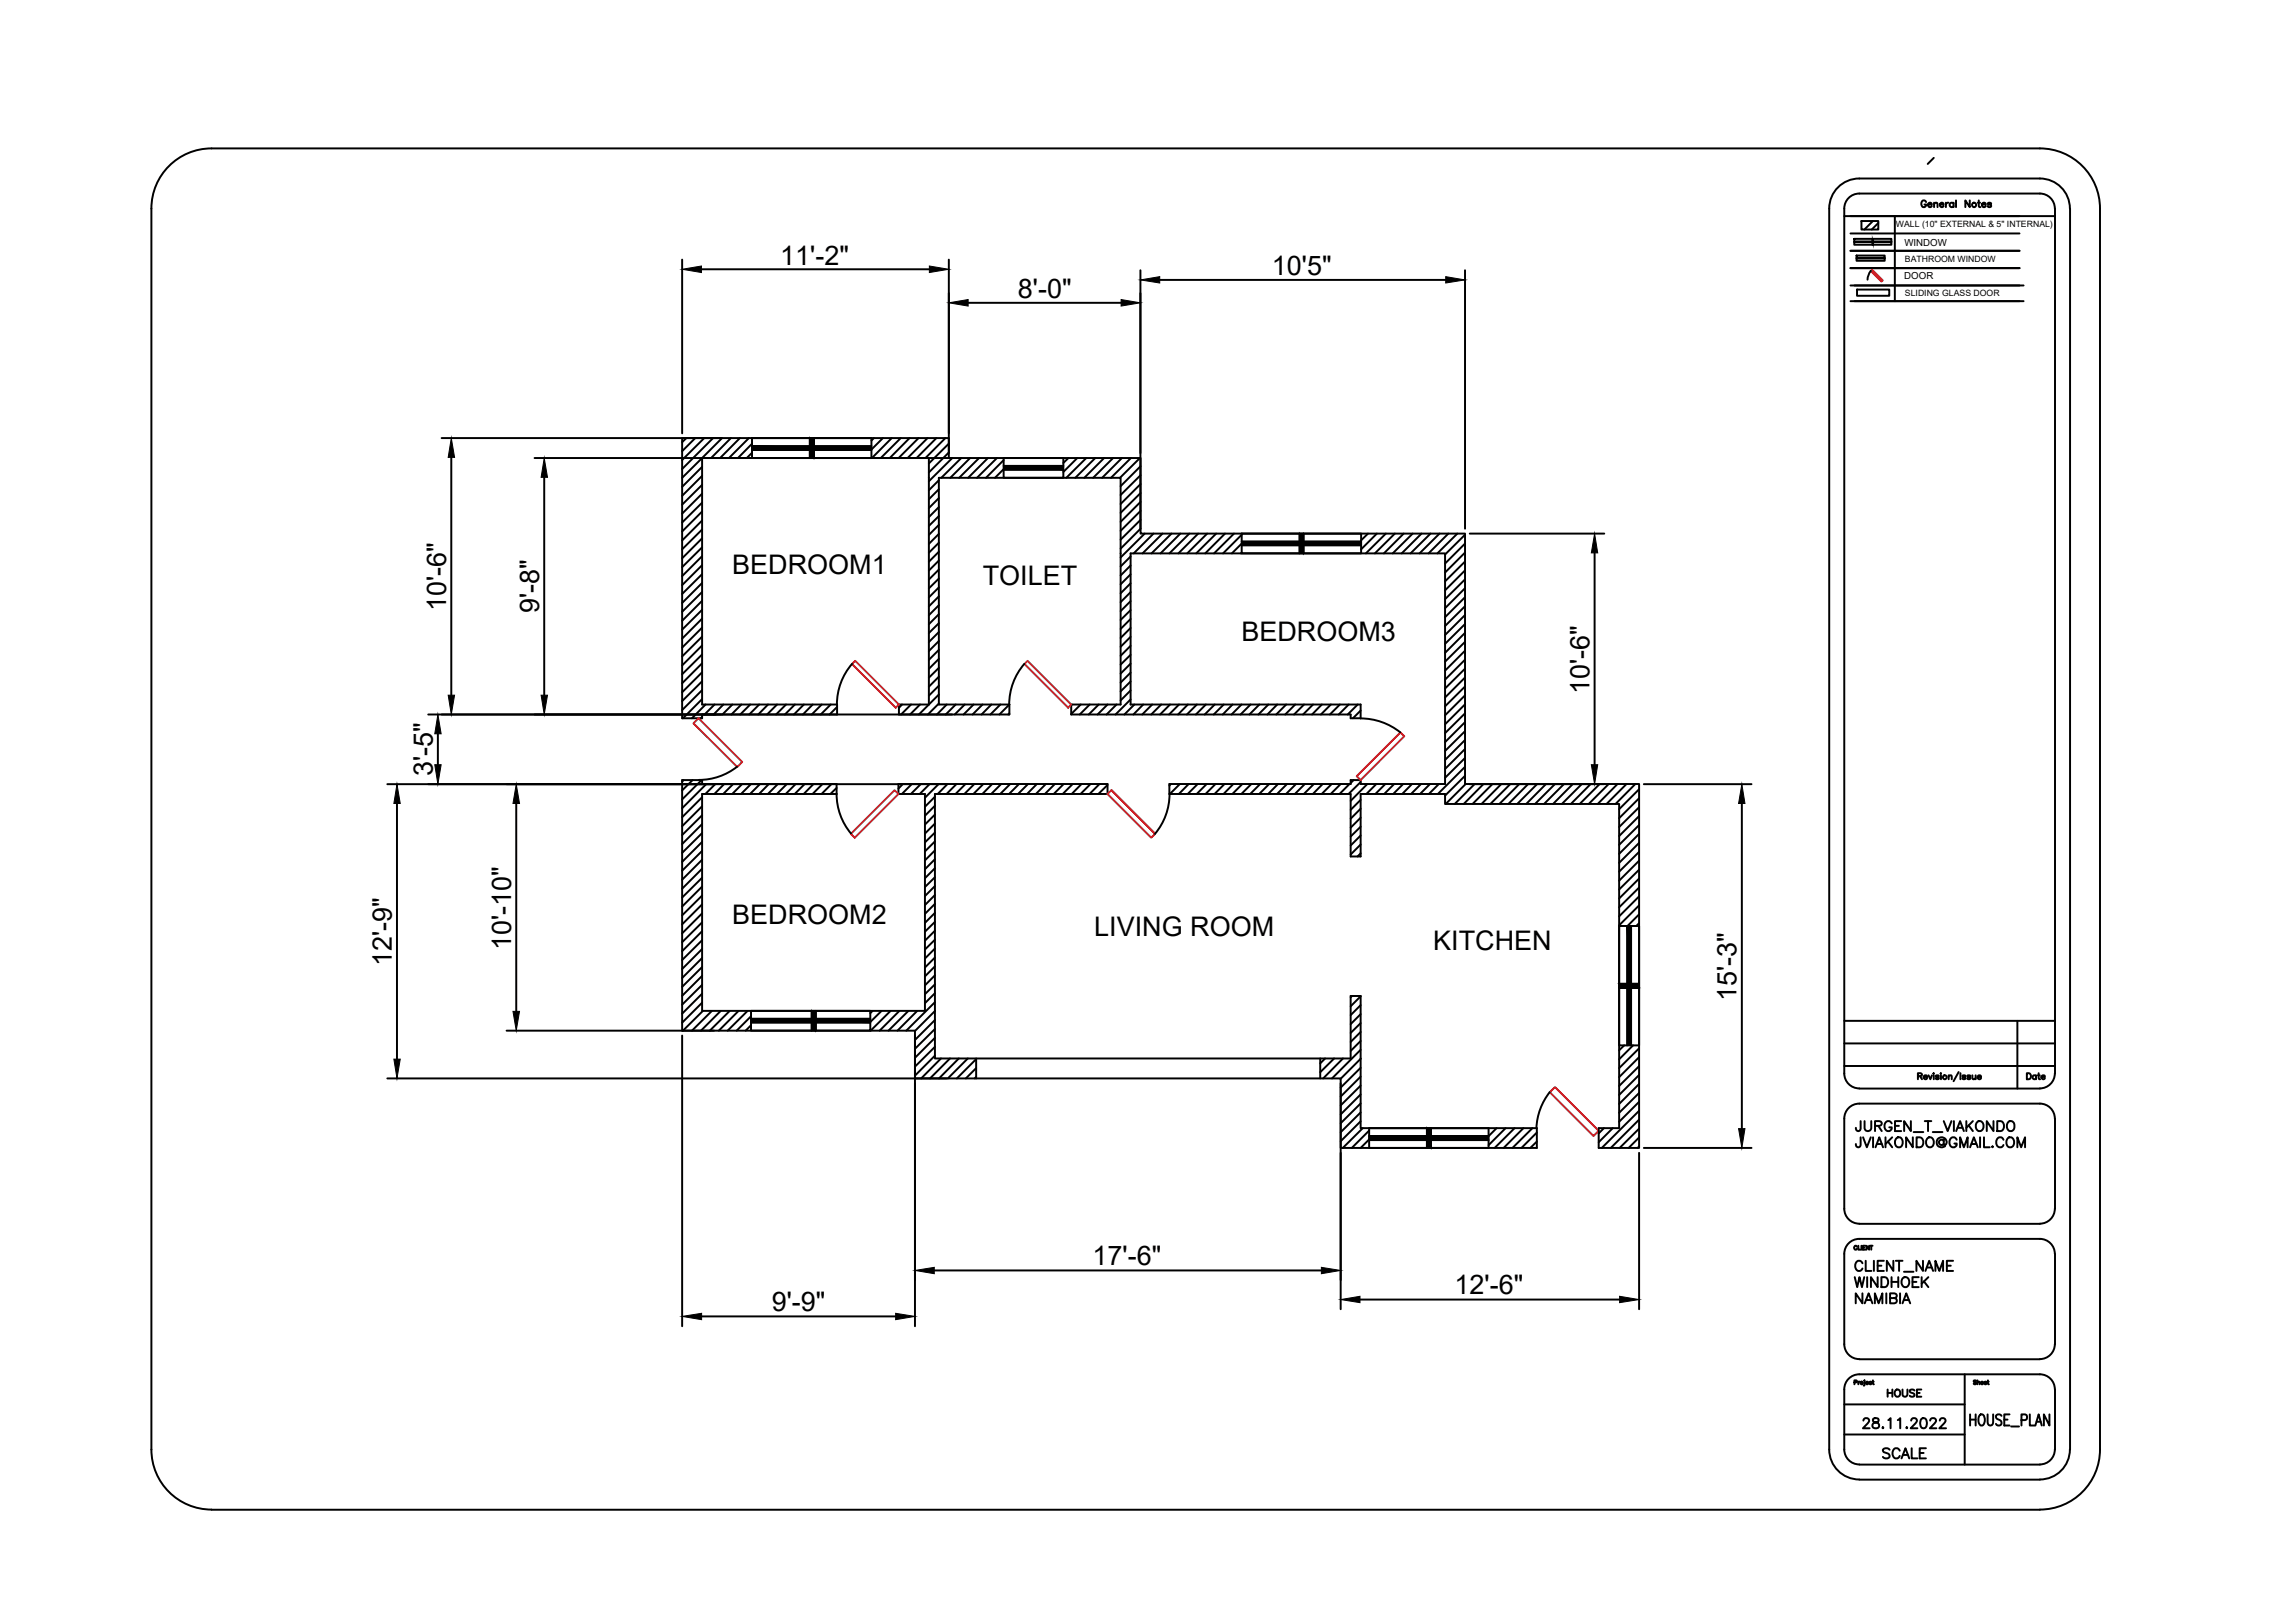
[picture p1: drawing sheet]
<svg xmlns="http://www.w3.org/2000/svg" width="297mm" height="210mm" viewBox="0 0 297 210" stroke-linecap="round" stroke-linejoin="round" font-family="sans-serif">
<defs><g id="words">
<text font-size="4" x="242.7" y="189.8">SCALE</text>
<g font-size="3.5">
<text x="101" y="34.2">11'-2&quot;</text>
<text x="164.6" y="35.5">10'5&quot;</text>
<text x="131.7" y="38.5">8'-0&quot;</text>
<text x="94.7" y="74.2">BEDROOM1</text>
<text x="127.1" y="75.7">TOILET</text>
<text x="57.7" y="79.1" transform="rotate(-90 57.7 79.1)">10'-6&quot;</text>
<text x="69.8" y="79.3" transform="rotate(-90 69.8 79.3)">9'-8&quot;</text>
<text x="160.6" y="82.9">BEDROOM3</text>
<text x="205.6" y="89.8" transform="rotate(-90 205.6 89.8)">10'-6&quot;</text>
<text x="56" y="100.4" transform="rotate(-90 56 100.4)">3'-5&quot;</text>
<text x="94.7" y="119.6">BEDROOM2</text>
<text x="50.7" y="125.1" transform="rotate(-90 50.7 125.1)">12'-9&quot;</text>
<text x="66.1" y="122.9" transform="rotate(-90 66.1 122.9)">10'-10&quot;</text>
<text x="141.6" y="121.1">LIVING ROOM</text>
<text x="185.4" y="122.9">KITCHEN</text>
<text x="224.7" y="129.6" transform="rotate(-90 224.7 129.6)">15'-3&quot;</text>
<text x="141.4" y="163.8">17'-6&quot;</text>
<text x="188.2" y="167.5">12'-6&quot;</text>
<text x="99.9" y="169.7">9'-9&quot;</text>
</g>
<g font-size="1.3">
<text x="246.4" y="31.8">WINDOW</text>
<text x="246.4" y="36.1">DOOR</text>
</g>
<g font-size="1.1">
<text x="245.3" y="29.4">WALL (10&quot; EXTERNAL &amp; 5&quot; INTERNAL)</text>
<text x="246.5" y="33.9">BATHROOM WINDOW</text>
<text x="246.5" y="38.3">SLIDING GLASS DOOR</text>
</g>
</g></defs>
<!-- layer: 0 -->
<g fill="none" stroke="#000" stroke-width=".25">
<path d="M88.3 33.6v22.5M90.7 34.8h29.5M122.8 33.6v25M125.3 39.2h19.7M147.5 35l.1 33.4-2.6 2.6M150 36.2h37M189.5 35v33.4M239.9 30.9h4.8v.8h-4.8zM239.9 31.2h4.8M239.9 31.3h4.8M240.2 33.1h3.6v.6h-3.6zM240.2 33.5h3.6"/>
<path d="M240.2 33.4h3.6M240.2 37.5h4.2v.8h-4.2zM240.8 28.6h2.2v1.1h-2.2zM242 35.1l-.3 .5-.1 .6M242.2 30.9v.8M242.3 28.6l-1.1 1.1M242.3 30.9v.8M243 28.9l-.8 .8M245.1 28v11M250.2 20.4l-.8 .8M57.1 56.7h36.2M58.4 59.2v30.8"/>
<path d="M69.2 59.3h54M88.8 56.7l-.5 .5M89.9 56.7l-1.6 1.7M91.1 56.7l-2.8 2.8M92.3 56.7l-4 4M93.4 56.7l-5.1 5.1M94.6 56.7l-2.6 2.6M95.7 56.7l-2.5 2.6M96.9 56.7l-2.6 2.6M97.3 56.7h15.4v2.6h-15.4zM97.3 57.4l-1.8 1.9M97.3 58.6l-.7 .7"/>
<path d="M97.3 57.7h15.4M97.3 58.2h15.4M104.8 56.7v2.6M105.3 59.3v-2.6v2.6M113.1 56.7l-.4 .3M114.2 56.7l-1.5 1.5M115.4 56.7l-2.6 2.6M116.5 56.7l-2.6 2.6M117.7 56.7l-2.6 2.6M118.8 56.7l-2.5 2.6M120 56.7l-2.6 2.6M121.1 56.7l-2.5 2.6"/>
<path d="M122.3 56.7l-2.6 2.6M122.8 57.4l-2.6 2.6M122.8 58.6l-2.6 2.5M123.2 59.3l-3 3M124.4 59.3l-2.6 2.5M125.5 59.3l-2.6 2.5M126.7 59.3l-2.6 2.5M127.8 59.3l-2.5 2.5M129 59.3l-2.6 2.5M129.8 59.3h7.8v2.5h-7.8zM129.8 59.5l-2.2 2.3M138.2 59.3l-.6 .6"/>
<path d="M139.4 59.3l-1.8 1.8M140.5 59.3l-2.5 2.5M141.7 59.3l-2.6 2.5M142.8 59.3l-2.5 2.5M144 59.3l-2.6 2.5M145.1 59.3l-2.5 2.5M146.3 59.3l-2.6 2.5M147.5 59.3l-2.6 2.5M70.4 61.8v28.2M90.8 60.4l-2.5 2.6M90.8 61.6l-2.5 2.6M90.8 62.7l-2.5 2.6"/>
<path d="M90.8 63.9l-2.5 2.6M90.8 65.1l-2.5 2.5M90.8 66.2l-2.5 2.6M90.8 67.4l-2.5 2.5M90.8 68.5l-2.5 2.6M90.8 69.7l-2.5 2.5M90.8 70.8l-2.5 2.6M90.8 72l-2.5 2.6M90.8 73.1l-2.5 2.6M90.8 74.3l-2.5 2.6M90.8 75.4l-2.5 2.6M90.8 76.6l-2.5 2.6"/>
<path d="M90.8 77.8l-2.5 2.5M90.8 78.9l-2.5 2.6M121.5 62.2l-1.3 1.2M121.5 63.3l-1.3 1.3M121.5 64.5l-1.3 1.3M121.5 65.6l-1.3 1.3M121.5 66.8l-1.3 1.3M121.5 67.9l-1.3 1.3M121.5 69.1l-1.3 1.3M121.5 70.2l-1.3 1.3M121.5 71.4l-1.3 1.3M121.5 72.5l-1.3 1.3"/>
<path d="M121.5 73.7l-1.3 1.3M121.5 74.9l-1.3 1.2M121.5 76l-1.3 1.3M121.5 77.2l-1.3 1.3M121.5 78.3l-1.3 1.3M121.5 79.5l-1.3 1.3M129.8 60.7l-1.1 1.1M129.8 60.3h7.8M129.8 60.8h7.8M146.3 72l-1.3 1.3M146.3 73.2l-1.3 1.3M146.3 74.3l-1.3 1.3"/>
<path d="M146.3 75.5l-1.3 1.3M146.3 76.6l-1.3 1.3M146.3 77.8l-1.3 1.3M146.3 79l-1.3 1.2M147.6 60.3l-2.6 2.6M147.6 61.5l-2.6 2.6M147.6 62.6l-2.6 2.6M147.6 63.8l-2.6 2.6M147.6 64.9l-2.6 2.6M147.6 66.1l-2.6 2.6M147.6 67.3l-2.6 2.5M148.1 69.1l-3.1 3"/>
<path d="M149.2 69.1l-2.5 2.5M150.4 69.1l-2.6 2.5M151.6 69.1l-2.6 2.5M152.7 69.1l-2.6 2.5M153.9 69.1l-2.6 2.5M155 69.1l-2.6 2.5M156.2 69.1l-2.6 2.5M157.3 69.1l-2.5 2.5M158.5 69.1l-2.6 2.5M159.6 69.1l-2.5 2.5M160.6 69.1h15.5v2.5h-15.5zM160.6 69.2l-2.4 2.4"/>
<path d="M160.6 70.3l-1.2 1.3M160.6 71.5l-.1 .1M160.6 70.1h15.5M160.6 70.6h15.5M168.1 69.1v2.5M168.6 71.6v-2.5v2.5M177 69.1l-.9 .8M178.1 69.1l-2 2M179.3 69.1l-2.6 2.5M180.5 69.1l-2.6 2.5M181.6 69.1l-2.6 2.5M182.8 69.1l-2.6 2.5"/>
<path d="M183.9 69.1l-2.6 2.5M185.1 69.1l-2.6 2.5M186.2 69.1l-2.6 2.5M187.4 69.1l-2.6 2.5M188.5 69.1l-2.5 2.5M189.5 69.2l-2.5 2.6M189.5 70.3l-2.5 2.6M189.5 71.5l-2.5 2.6M189.5 72.7l-2.5 2.5M189.5 73.8l-2.5 2.6M189.5 75l-2.5 2.5M189.5 76.1l-2.5 2.6"/>
<path d="M189.5 77.3l-2.5 2.6M189.5 78.5l-2.5 2.5M189.5 79.6l-2.5 2.6M190.1 69.1h17.4M206.3 71.6v27.4M56.6 95v4M90.8 92.5v.4h-2.5v-36.2h34.5v2.6h24.8v9.8h41.9v32.4h22.6v47.1h-5.3v-2.6h2.7v-42h-22.5v-1.2h-11v8h-1.3v-8h-23.4M90.8 80.1l-2.5 2.5M90.8 81.2l-2.5 2.6M90.8 82.4l-2.5 2.5M90.8 83.5l-2.5 2.6M90.8 84.7l-2.5 2.6"/>
<path d="M90.8 85.8l-2.5 2.6M90.8 87l-2.5 2.6M90.8 88.2l-2.5 2.5M90.8 89.3l-2.5 2.6M90.8 90.5l-2.4 2.4M90.8 92.8l-.1 .1M91.3 91.2l-1.8 1.7M92.4 91.2l-1.2 1.3M93.6 91.2l-1.3 1.3M94.7 91.2l-1.2 1.3M95.3 99.2a8 8 0 0 1-4.9 1.7M95.9 91.2l-1.3 1.3"/>
<path d="M97.1 91.2l-1.3 1.3M98.2 91.2l-1.3 1.3M99.4 91.2l-1.3 1.3M100.5 91.2l-1.3 1.3M101.7 91.2l-1.3 1.3M102.8 91.2l-1.3 1.3M104 91.2l-1.3 1.3M105.1 91.2l-1.2 1.3M106.3 91.2l-1.3 1.3M107.5 91.2l-1.3 1.3M108.3 91.2h-17.5v-31.9h29.4v31.9h-3.9v1.3M108.3 91.5l-1 1"/>
<path d="M108.3 91.2v1.3M110.2 85.9a8 8 0 0 0-1.9 5.3M116.7 91.2l-.4 .4M117.9 91.2l-1.3 1.3M119 91.2l-1.3 1.3M121.5 80.7l-1.3 1.2M121.5 81.8l-1.3 1.3M121.5 83l-1.3 1.3M121.5 84.1l-1.3 1.3M121.5 85.3l-1.3 1.3M121.5 86.4l-1.3 1.3M121.5 87.6l-1.3 1.3"/>
<path d="M121.5 88.7l-1.3 1.3M121.5 89.9l-2.6 2.6M121.5 91l-1.5 1.5M122.5 91.2l-1.3 1.3M123.6 91.2l-1.2 1.3M124.8 91.2l-1.3 1.3M125.9 91.2l-1.2 1.3M127.1 91.2l-1.3 1.3M128.3 91.2l-1.3 1.3M129.4 91.2l-1.3 1.3M130.6 91.2h-9.1v-29.4h23.5v29.4h-6.4v1.3h36.1v.4h1.3v-1.7h-29.7v-19.6h40.7v29.9h-11v-.5h-1.3v.5h-23.4v1.3M130.6 91.2l-1.3 1.3"/>
<path d="M130.6 92.3l-.2 .2M130.6 91.2v1.3h-75.2M132.5 85.9a8 8 0 0 0-1.9 5.3M138.7 91.2l-.1 .1M139.8 91.2l-1.2 1.2M141 91.2l-1.3 1.3M142.1 91.2l-1.2 1.3M143.3 91.2l-1.3 1.3M144.4 91.2l-1.2 1.3M146.3 80.1l-1.3 1.3M146.3 81.3l-1.3 1.3M146.3 82.4l-1.3 1.3"/>
<path d="M146.3 83.6l-1.3 1.3M146.3 84.7l-1.3 1.3M146.3 85.9l-1.3 1.3M146.3 87l-1.3 1.3M146.3 88.2l-1.3 1.3M146.3 89.4l-1.3 1.2M146.3 90.5l-2 2M146.8 91.2l-1.3 1.3M147.9 91.2l-1.3 1.3M149.1 91.2l-1.3 1.3M150.2 91.2l-1.3 1.3M151.4 91.2l-1.3 1.3"/>
<path d="M152.5 91.2l-1.3 1.3M153.7 91.2l-1.3 1.3M154.8 91.2l-1.2 1.3M156 91.2l-1.3 1.3M157.1 91.2l-1.2 1.3M158.3 91.2l-1.3 1.3M159.5 91.2l-1.3 1.3M160.6 91.2l-1.3 1.3M161.8 91.2l-1.3 1.3M162.9 91.2l-1.3 1.3M164.1 91.2l-1.3 1.3M165.2 91.2l-1.2 1.3"/>
<path d="M166.4 91.2l-1.3 1.3M167.6 91.2l-1.3 1.3M168.7 91.2l-1.3 1.3M169.9 91.2l-1.3 1.3M171 91.2l-1.3 1.3M172.2 91.2l-1.3 1.3M173.3 91.2l-1.3 1.3M174.5 91.2l-1.3 1.3M175.6 91.2l-1.2 1.3M176 93a8.2 8.2 0 0 1 5.2 1.8M176 92l-1 .9M189.5 80.8l-2.5 2.5"/>
<path d="M189.5 81.9l-2.5 2.6M189.5 83.1l-2.5 2.5M189.5 84.2l-2.5 2.6M189.5 85.4l-2.5 2.6M189.5 86.5l-2.5 2.6M189.5 87.7l-2.5 2.6M189.5 88.8l-2.5 2.6M189.5 90l-2.5 2.6M189.5 91.2l-2.5 2.5M189.5 92.3l-2.5 2.6M189.5 93.5l-2.5 2.5M189.5 94.6l-2.5 2.6"/>
<path d="M189.5 95.8l-2.5 2.5M189.5 96.9l-2.5 2.6M189.5 98.1l-2.5 2.6M189.5 99.2l-3.5 3.6M50.1 101.5h72.4M51.4 104v33.1M66.8 104v26.9M88.4 101l-.1 .1M89.6 101l-1.3 1.3M90.8 101l-2.5 2.4M90.8 103.2l-2.5 2.6M90.8 104.3l-2.5 2.6"/>
<path d="M90.8 105.5l-2.5 2.6M90.8 106.6l-2.5 2.6M90.8 107.8l-2.5 2.6M90.8 109l-2.5 2.5M90.8 110.1l-2.5 2.6M90.8 111.3l-2.5 2.5M90.8 112.4l-2.5 2.6M90.8 113.6l-2.5 2.5M90.8 114.7l-2.5 2.6M90.8 115.9l-2.5 2.6M90.8 117l-2.5 2.6M90.8 118.2l-2.5 2.6"/>
<path d="M90.8 119.4l-2.5 2.5M91.4 101.5l-3.1 3.1M92.5 101.5l-1.2 1.3M93.7 101.5l-1.3 1.3M94.9 101.5l-1.3 1.3M96 101.5l-1.3 1.3M97.2 101.5l-1.3 1.3M98.3 101.5l-1.3 1.3M99.5 101.5l-1.3 1.3M100.6 101.5l-1.3 1.3M101.8 101.5l-1.3 1.3M102.9 101.5l-1.3 1.3"/>
<path d="M104.1 101.5l-1.3 1.3M105.2 101.5l-1.2 1.3M106.4 101.5l-1.3 1.3M107.6 101.5l-1.3 1.3M108.2 102.8v-1.3h-17.4v-.5h-2.5v32.4h30.1v6.2h55v9h25.4v-2.6h-22.8v-17.1h-1.3v8.1h-53.7v-6.2M108.2 102.8h-17.4v28h28.9v-28h-3.5v-1.3h27.1v1.3h-22.3v28M108.2 102l-.8 .8M108.2 102.7a8 8 0 0 0 1.9 5.2M116.8 101.5l-.6 .6M118 101.5l-1.3 1.3M119.1 101.5l-1.3 1.3M120.3 101.5l-1.3 1.3"/>
<path d="M121 103.1l-1.3 1.3M121 104.3l-1.3 1.3M121 105.4l-1.3 1.3M121 106.6l-1.3 1.3M121 107.7l-1.3 1.3M121 108.9l-1.3 1.3M121 110.1l-1.3 1.2M121 111.2l-1.3 1.3M121 112.4l-1.3 1.3M121 113.5l-1.3 1.3M121 114.7l-1.3 1.3M121 115.8l-1.3 1.3"/>
<path d="M121 117l-1.3 1.3M121 118.1l-1.3 1.3M121 119.3l-1.3 1.3M121.4 101.5l-1.7 1.7M122.6 101.5l-1.3 1.3M123.7 101.5l-1.2 1.3M124.9 101.5l-1.3 1.3M126.1 101.5l-1.3 1.3M127.2 101.5l-1.3 1.3M128.4 101.5l-1.3 1.3M129.5 101.5l-1.3 1.3M130.7 101.5l-1.3 1.3"/>
<path d="M131.8 101.5l-1.3 1.3M133 101.5l-1.3 1.3M134.1 101.5l-1.2 1.3M135.3 101.5l-1.3 1.3M136.5 101.5l-1.3 1.3M137.6 101.5l-1.3 1.3M138.8 101.5l-1.3 1.3M139.9 101.5l-1.3 1.3M141.1 101.5l-1.3 1.3M142.2 101.5l-1.2 1.3M143.3 101.6l-1.2 1.2M143.3 102.7v.1"/>
<path d="M143.8 102.3l5.6 5.6M151.3 102.7a8 8 0 0 1-1.9 5.2M151.5 101.5l-.2 .2M152.6 101.5l-1.3 1.3M153.8 101.5l-1.3 1.3M154.9 101.5l-1.2 1.3M156.1 101.5l-1.3 1.3M157.3 101.5l-1.3 1.3M158.4 101.5l-1.3 1.3M159.6 101.5l-1.3 1.3M160.7 101.5l-1.3 1.3M161.9 101.5l-1.3 1.3"/>
<path d="M163 101.5l-1.3 1.3M164.2 101.5l-1.3 1.3M165.3 101.5l-1.2 1.3M166.5 101.5l-1.3 1.3M167.7 101.5l-1.3 1.3M168.8 101.5l-1.3 1.3M170 101.5l-1.3 1.3M171.1 101.5l-1.3 1.3M172.3 101.5l-1.3 1.3M173.4 101.5l-1.2 1.3M174.6 101.5l-1.3 1.3M175.1 101l-.4 .3"/>
<path d="M176 101.2l-1.5 1.6M176 103.5l-1.3 1.3M176 104.7l-1.3 1.2M176 105.8l-1.3 1.3M176 107l-1.3 1.3M176 108.1l-1.3 1.3M176 109.3l-1.3 1.3M176 110.4l-.4 .4M176.9 101.5l-2.2 2.1M178.1 101.5l-1.3 1.3M179.2 101.5l-1.3 1.3M180.4 101.5l-1.3 1.3"/>
<path d="M181.5 101.5l-1.3 1.3M182.7 101.5l-1.3 1.3M183.8 101.5l-1.3 1.3M185 101.5l-1.3 1.3M186.1 101.5l-1.2 1.3M189.5 100.4l-2.5 2.6M189.6 101.5l-2.6 2.5M190.1 101.5h17.4M190.8 101.5l-2.6 2.5M191.9 101.5l-2.5 2.5M193.1 101.5l-2.6 2.5M194.2 101.5l-2.5 2.5"/>
<path d="M195.4 101.5l-2.6 2.5M196.6 101.5l-2.6 2.5M197.7 101.5l-2.6 2.5M198.9 101.5l-2.6 2.5M200 101.5l-2.6 2.5M201.2 101.5l-2.6 2.5M202.3 101.5l-2.5 2.5M203.5 101.5l-2.6 2.5M204.6 101.5l-2.5 2.5M205.8 101.5l-2.6 2.5M207 101.5l-2.6 2.5M208.1 101.5l-2.6 2.5"/>
<path d="M209.3 101.5l-2.6 2.5M209.5 119.8h2.6v15.5h-2.6zM210.4 101.5l-2.6 2.5M210.5 119.8v15.5M211 119.8v15.5M211.6 101.5l-2.6 2.5M212.1 102.1l-2.6 2.6M212.1 103.3l-2.6 2.6M212.1 104.5l-2.6 2.5M212.1 105.6l-2.6 2.6M212.1 106.8l-2.6 2.5M212.1 107.9l-2.6 2.6"/>
<path d="M212.1 109.1l-2.6 2.6M212.1 110.2l-2.6 2.6M212.1 111.4l-2.6 2.6M212.1 112.6l-2.6 2.5M212.1 113.7l-2.6 2.6M212.1 114.9l-2.6 2.5M212.1 116l-2.6 2.6M212.1 117.2l-2.6 2.5M212.1 118.3l-1.5 1.5M212.1 119.5l-.4 .3M212.7 101.5h13.9M225.3 104v42.1"/>
<path d="M50.1 139.6h72.4M65.5 133.4h26.9M88.3 134v37.6M90.8 120.5l-2.5 2.6M90.8 121.7l-2.5 2.5M90.8 122.8l-2.5 2.6M90.8 124l-2.5 2.6M90.8 125.1l-2.5 2.6M90.8 126.3l-2.5 2.6M90.8 127.5l-2.5 2.5M90.8 128.6l-2.5 2.6M90.8 129.8l-2.5 2.5"/>
<path d="M90.9 130.8l-2.5 2.6M92.1 130.8l-2.6 2.6M93.2 130.8l-2.5 2.6M94.4 130.8l-2.6 2.6M95.6 130.8l-2.6 2.6M96.7 130.8l-2.6 2.6M97.2 130.8h15.4v2.6h-15.4zM97.2 131.5l-1.9 1.9M97.2 132.7l-.7 .7M97.2 131.8h15.4M97.2 132.3h15.4M105 130.8v2.6"/>
<path d="M105.5 133.4v-2.6v2.6M112.9 130.8l-.3 .3M114.1 130.8l-1.5 1.5M115.2 130.8l-2.6 2.6M116.4 130.8l-2.6 2.6M117.5 130.8l-2.6 2.6M118.4 134v37.6M118.7 130.8l-2.6 2.6M121 120.4l-1.3 1.3M121 121.6l-1.3 1.3M121 122.8l-1.3 1.2M121 123.9l-1.3 1.3"/>
<path d="M121 125.1l-1.3 1.3M121 126.2l-1.3 1.3M121 127.4l-1.3 1.3M121 128.5l-1.3 1.3M121 129.7l-3.8 3.7M121 130.8l-2.6 2.6M121 132l-2.6 2.6M121 133.2l-2.6 2.5M121 134.3l-2.6 2.6M121 135.5l-2.6 2.5M121 136.6l-2.6 2.6M121.7 137l-2.5 2.6"/>
<path d="M122.9 137l-2.6 2.6M124 137l-2.5 2.6M125.2 137l-2.6 2.6M126.3 137.1l-2.5 2.5M126.3 138.2l-1.3 1.4M126.3 139.4l-.2 .2M126.3 137v2.6M170.8 137v2.6M171.4 137l-.6 .6M172.6 137l-1.8 1.8M173.7 137l-2.5 2.6M174.9 128.9l-.2 .2"/>
<path d="M176 128.9l-1.3 1.3M176 130.1l-1.3 1.3M176 131.2l-1.3 1.3M176 132.4l-1.3 1.3M176 133.5l-1.3 1.3M176 134.7l-1.3 1.3M176 135.9l-3.7 3.7M176 137l-2.6 2.6M176 138.2l-2.6 2.5M176 139.3l-2.6 2.6M209.5 127.8h2.6h-2.6M209.5 127.3h2.6"/>
<path d="M210.1 135.3l-.6 .6M211.3 135.3l-1.8 1.8M212.1 135.7l-2.6 2.5M212.1 136.8l-2.6 2.6M212.1 138l-2.6 2.5M212.1 139.1l-2.6 2.6M173.4 140.2v29.2M176 140.5l-2.6 2.6M176 141.6l-2.6 2.6M176 142.8l-2.6 2.6M176 144l-2.6 2.5M176 145.1l-2.6 2.6"/>
<path d="M176.3 146l-2.6 2.6M177.1 146h15.5v2.6h-15.5zM177.1 146.3l-2.2 2.3M177.1 147.5l-1.1 1.1M177.1 147h15.5M177.1 147.5h15.5M184.6 146v2.6M185.1 148.6v-2.6v2.6M193.6 146l-1 1M194.8 146l-2.2 2.2M195.9 146l-2.5 2.6M197.1 146l-2.6 2.6"/>
<path d="M198.3 146l-2.6 2.6M198.8 146.6l-2 2M198.8 147.7l-.8 .9M200.5 141.3a8.1 8.1 0 0 0-1.7 4.7M207.5 146l-.7 .7M208.6 146l-1.8 1.8M212.1 140.3l-2.6 2.6M212.1 141.4l-2.6 2.6M212.1 142.6l-2.6 2.6M212.1 143.7l-4.9 4.9M212.1 144.9l-3.7 3.7M212.1 146.1l-2.6 2.5"/>
<path d="M212.1 147.2l-1.4 1.4M212.1 148.4l-.2 .2M212.1 149.2v20.2M212.7 148.6h13.9M90.8 170.4h25.1M120.9 164.4h50M175.9 168.2h33.6"/>
</g>
<g fill="#000" stroke="#000" stroke-width=".13">
<path d="M88.3 34.8l2.4-.4v.9zM120.2 34.4l2.6 .4-2.6 .5zM122.8 39.2l2.5-.4v.8zM145 38.8l2.5 .4-2.5 .4zM147.5 36.2l2.5-.4v.8zM187 35.8l2.5 .4-2.5 .4zM58.4 56.7l.4 2.5h-.8zM70.4 59.3l.4 2.5h-.8zM206.3 69.1l.4 2.5h-.8zM56.2 99h.9l-.5 2.5zM56.6 92.5l.5 2.5h-.9zM58 90h.8l-.4 2.5z"/>
<path d="M70 90h.8l-.4 2.5zM205.9 99h.8l-.4 2.5zM51.4 101.5l.4 2.5h-.8zM66.8 101.5l.4 2.5h-.8zM225.3 101.5l.4 2.5h-.8zM51 137.1h.8l-.4 2.5zM66.4 130.9h.8l-.4 2.5zM224.9 146.1h.8l-.4 2.5zM88.3 170.4l2.5-.4v.8zM115.9 170l2.5 .4-2.5 .4zM118.4 164.4l2.5-.4v.8zM170.9 164l2.5 .4-2.5 .4z"/>
<path d="M173.4 168.2l2.5-.4v.8zM209.5 167.8l2.6 .4-2.6 .4z"/>
<path d="M239.9 31.2l2.3 .1v-.1zM239.9 31.2l2.3 .1h-2.3z"/>
<path d="M242.2 30.9l.1 .3v-.3zM242.2 30.9l.1 .3h-.1z"/>
<path d="M242.2 31.2l.1 .1zM242.2 31.2l.1 .1z"/>
<path d="M242.2 31.3l.1 .4v-.4zM242.2 31.3l.1 .4h-.1z"/>
<path d="M240.2 33.4l3.6 .1v-.1zM240.2 33.4l3.6 .1h-3.6z"/>
<path d="M242.3 31.2l2.4 .1v-.1zM242.3 31.2l2.4 .1h-2.4z"/>
<path d="M104.8 56.7l.5 1v-1zM104.8 56.7l.5 1h-.5z"/>
<path d="M104.8 58.2l.5 1.1v-1.1zM104.8 58.2l.5 1.1h-.5z"/>
<path d="M97.3 57.7l15.4 .3v-.3zM97.3 57.7l15.4 .3h-15.4z"/>
<path d="M97.3 58l15.4 .2v-.2zM97.3 58l15.4 .2h-15.4z"/>
<path d="M129.8 60.3l7.8 .5v-.5zM129.8 60.3l7.8 .5h-7.8z"/>
<path d="M168.1 69.1l.5 1v-1zM168.1 69.1l.5 1h-.5z"/>
<path d="M168.1 70.6l.5 1v-1zM168.1 70.6l.5 1h-.5z"/>
<path d="M160.6 70.1l15.5 .2v-.2zM160.6 70.1l15.5 .2h-15.5z"/>
<path d="M160.6 70.3l15.5 .3v-.3zM160.6 70.3l15.5 .3h-15.5z"/>
<path d="M210.5 119.8l.5 15.5v-15.5zM210.5 119.8l.5 15.5h-.5z"/>
<path d="M105 130.8l.5 1v-1zM105 130.8l.5 1h-.5z"/>
<path d="M105 132.3l.5 1.1v-1.1zM105 132.3l.5 1.1h-.5z"/>
<path d="M97.2 131.8l15.4 .3v-.3zM97.2 131.8l15.4 .3h-15.4z"/>
<path d="M97.2 132.1l15.4 .2v-.2zM97.2 132.1l15.4 .2h-15.4z"/>
<path d="M209.5 127.3l1 .5v-.5zM209.5 127.3l1 .5h-1z"/>
<path d="M211 127.3l1.1 .5v-.5zM211 127.3l1.1 .5h-1.1z"/>
<path d="M184.6 146l.5 1v-1zM184.6 146l.5 1h-.5z"/>
<path d="M184.6 147.5l.5 1.1v-1.1zM184.6 147.5l.5 1.1h-.5z"/>
<path d="M177.1 147l15.5 .3v-.3zM177.1 147l15.5 .3h-15.5z"/>
<path d="M177.1 147.3l15.5 .2v-.2zM177.1 147.3l15.5 .2h-15.5z"/>
</g>
<path d="M242 35.1l.2-.2 1.4 1.4-.2 .1zM89.7 93.6l.7-.7 5.6 5.7-.6 .7zM110.2 85.9l.4-.4 5.7 5.7-.4 .4zM132.5 85.9l.4-.4 5.7 5.7-.4 .4zM181.2 94.8l.5 .5-5.7 5.7-.5-.6zM110.1 107.9l5.6-5.6 .5 .5-5.6 5.6zM143.3 102.8l.5-.5 5.6 5.6-.5 .5zM200.5 141.3l.7-.6 5.6 5.6-.7 .7z" fill="none" stroke="#cd2027" stroke-width=".25"/>
<path d="M42.8 29.5h205.6v156h-205.6z" fill="none" stroke="#fff" stroke-width=".13"/>
<!-- layer: Title Block -->
<g fill="none" stroke="#000" stroke-width=".25">
<path d="M263.9 19.2a7.8 7.8 0 0 1 7.8 7.8M263.9 19.2h-236.5a7.8 7.8 0 0 0-7.8 7.8M19.6 27v160.6a7.8 7.8 0 0 0 7.8 7.8M236.7 27v160.6a3.9 3.9 0 0 0 3.8 3.9h23.4M238.6 27v111.9a1.94 1.94 0 0 0 1.9 2M238.6 28h27.3M249.2 26.1a.31 .31 0 0 0-.4-.2 .31 .31 0 0 0-.2 .4 .35 .35 0 0 0 .1 .5 .35 .35 0 0 0 .5-.2v-.1h-.2M249.4 26.5h.5a.28 .28 0 0 0-.4-.2 .28 .28 0 0 0 0 .5h.3l.1-.1M250.2 26.4l.2-.2 .2 .1 .1 .5M250.2 26.2v.6M251 26.5h.4a.27 .27 0 0 0-.3-.2 .27 .27 0 0 0-.2 .2 .27 .27 0 0 0 .3 .3l.2-.1M251.7 26.2v.6"/>
<path d="M252.1 26.2l-.2 .1-.2 .2M252.7 26.4a.28 .28 0 0 0-.4-.1 .28 .28 0 0 0 0 .4 .28 .28 0 0 0 .4 0M252.7 26.2v.6M253.1 25.9v.9M254.8 25.9v.9l-.5-.9v.9M255.9 26.2h.3M256 25.9v.7v.2h.2M256.4 26.5h.5a.28 .28 0 0 0-.4-.2 .28 .28 0 0 0-.1 .4 .28 .28 0 0 0 .4 .1l.1-.1M257.6 26.4l-.2-.2-.2 .2 .4 .2v.2h-.3l-.1-.1M263.9 25a1.94 1.94 0 0 1 1.9 2M263.9 23.1a3.9 3.9 0 0 1 3.9 3.9M263.9 25h-23.4a1.94 1.94 0 0 0-1.9 2"/>
<path d="M263.9 23.1h-23.4a3.9 3.9 0 0 0-3.8 3.9M265.9 27v111.9M267.8 27v160.6a3.9 3.9 0 0 1-3.9 3.9M271.7 27v160.6a7.8 7.8 0 0 1-7.8 7.8M238.6 138h27.3M238.6 135h27.3M238.6 132.1h27.3M248.1 139.3l.5-.1 .1-.2-.2-.1h-.4v.8M248.4 139.3l.3 .4M248.9 139.4h.4a.26 .26 0 0 0-.3-.2 .26 .26 0 0 0-.2 .3 .26 .26 0 0 0 .4 .2l.1-.1M249.5 139.2l.2 .5 .2-.5M250.2 138.9v.1z"/>
<path d="M250.2 139.2v.5M250.8 139.3v-.1h-.3v.1l.3 .2v.1l-.1 .1-.3-.1M251.1 138.9v.1zM251.1 139.2v.5M252.1 139.3l.1-.1h.3v.5M252.1 139.2v.5M253.4 138.7l-.7 1.2M253.6 138.9v.8M254.3 139.3l-.1-.1h-.3v.1l.3 .1 .1 .2-.2 .1-.2-.1M254.9 139.3v-.1h-.4v.1l.3 .1 .1 .2-.1 .1-.3-.1M255.2 139.2v.4l.2 .1 .2-.2M255.6 139.2v.5"/>
<path d="M255.8 139.4h.5a.25 .25 0 0 0-.3-.2 .25 .25 0 0 0-.2 .2 .25 .25 0 0 0 .2 .3l.3-.1M261 132.1v8.8M262.2 138.9h.3a.41 .41 0 0 1 .3 .4 .41 .41 0 0 1-.3 .4h-.3zM263.4 139.3a.25 .25 0 0 0-.4-.1 .25 .25 0 0 0 0 .4 .25 .25 0 0 0 .4 0M263.4 139.2v.5M263.6 139.2h.3M263.7 138.9v.6l.2 .2M264.1 139.4h.4a.26 .26 0 0 0-.3-.2 .26 .26 0 0 0-.1 .3 .26 .26 0 0 0 .3 .2l.1-.1M265.8 138.9a1.94 1.94 0 0 1-1.9 2M238.6 156.4a1.94 1.94 0 0 0 1.9 2M240.5 140.9h23.4M240.5 158.4h23.4"/>
<path d="M240.7 145.1v1a.31 .31 0 0 1-.5 .2l-.1-.3M240.7 147.2v1.2l-.2 .1-.3-.1-.1-.4M241 147.2l.5 1.3 .5-1.3M241.2 145.1v.9a.44 .44 0 0 0 .5 .4 .44 .44 0 0 0 .4-.4v-.9M242.3 147.2v1.3M242.6 145.7l.7-.1a.29 .29 0 0 0 0-.5h-.7v1.3M242.6 148.5l.5-1.3 .5 1.3M242.8 148h.6M243 145.7l.4 .7M243.9 147.2v1.3M244.2 147.7l.6 .8M244.7 145.4a.48 .48 0 0 0-.5-.3 .48 .48 0 0 0-.4 .5 .57 .57 0 0 0 .1 .6 .57 .57 0 0 0 .6 .1l.2-.2v-.2h-.3"/>
<path d="M244.8 147.2l-.9 .8M245.2 145.7h.5M245.3 147.4a.48 .48 0 0 1 .5-.2 .48 .48 0 0 1 .4 .5 .56 .56 0 0 1-.2 .6 .56 .56 0 0 1-.6 .1 .77 .77 0 0 1-.1-1zM246 145.1h-.8v1.3h.8M247.2 145.1v1.3l-.9-1.3v1.3M247.5 147.2v1.3l-.9-1.3v1.3M247.6 146.5h1.2M248 147.2h.4a.68 .68 0 0 1 .4 .6 .68 .68 0 0 1-.4 .7h-.4zM249 145.1h.9M249.3 147.4a.48 .48 0 0 1 .6-.2 .48 .48 0 0 1 .3 .5 .56 .56 0 0 1-.1 .6 .56 .56 0 0 1-.7 .1 .77 .77 0 0 1-.1-1zM249.4 145.1v1.3M250 146.5h1.3"/>
<path d="M251.5 145.1l.5 1.3 .5-1.3M251.5 147.7a.33 .33 0 0 0-.5-.1 .33 .33 0 0 0 0 .5 .33 .33 0 0 0 .5-.1M251.5 147.5v.7a.52 .52 0 0 0 .3-.6 .52 .52 0 0 0-.5-.4 .66 .66 0 0 0-.7 .8 .66 .66 0 0 0 1.1 .3M252.8 145.1v1.3M253.1 146.4l.5-1.3 .5 1.3M253.1 147.5a.48 .48 0 0 0-.5-.3 .48 .48 0 0 0-.4 .5 .56 .56 0 0 0 .1 .6 .56 .56 0 0 0 .6 .1l.2-.2v-.2h-.3M253.3 146h.6M253.6 148.5v-1.3l.5 1.3 .5-1.3v1.3M254.4 145.1v1.3M254.7 145.6l.5 .8M254.9 148.5l.5-1.3 .5 1.3M255.1 148h.6"/>
<path d="M255.2 145.1l-.8 .9M255.9 145.1a.62 .62 0 0 1 .7 .3 .62 .62 0 0 1-.1 .8 .48 .48 0 0 1-.6 .2 .48 .48 0 0 1-.3-.5 .74 .74 0 0 1 .3-.8zM256.2 147.2v1.3M256.7 147.2v1.3h.7M257.7 148.4h.1zM257.9 145.1v1.3l-.9-1.3v1.3M258.4 145.1h.4a.69 .69 0 0 1 .5 .6 .69 .69 0 0 1-.5 .7h-.4zM259.2 147.5a.48 .48 0 0 0-.5-.3 .48 .48 0 0 0-.4 .5 .57 .57 0 0 0 .1 .6 .57 .57 0 0 0 .6 .1l.2-.2M259.8 147.2a.63 .63 0 0 1 .8 .3 .63 .63 0 0 1-.2 .8 .49 .49 0 0 1-.5 .2 .49 .49 0 0 1-.3-.5v-.3zM259.9 145.1a.61 .61 0 0 1 .7 .2 .61 .61 0 0 1 0 .8 .48 .48 0 0 1-.6 .3 .48 .48 0 0 1-.4-.5 .8 .8 0 0 1 .3-.8zM261 148.5v-1.3l.5 1.3 .5-1.3v1.3M263.9 142.8a1.94 1.94 0 0 1 1.9 2"/>
<path d="M263.9 142.8h-23.4a1.94 1.94 0 0 0-1.9 2v11.6M265.8 156.4a1.94 1.94 0 0 1-1.9 2M265.9 144.8v11.6M239.9 178.9h.3v-.2l-.3-.1v.5M240 165.3l.3 1.3 .3-1.3 .3 1.3 .3-1.3M240.2 161.3a.2 .2 0 0 0-.2-.1 .2 .2 0 0 0-.1 .2v.1a.2 .2 0 0 0 .1 .2 .2 .2 0 0 0 .2-.1M240.4 161.2v.5h.3M240.4 178.8v.3M240.5 175.9h23.4M240.6 178.8l-.2 .2M240.8 161.2v.5M240.9 167.4v1.3l-.8-1.3v1.3"/>
<path d="M240.9 163.5a.48 .48 0 0 0-.5-.3 .48 .48 0 0 0-.4 .5 .54 .54 0 0 0 .2 .7 .54 .54 0 0 0 .7-.1v-.1M241 161.5h.2M241.2 178.7h.1M241.2 178.8v.4l-.1 .1M241.2 168.7l.6-1.3 .4 1.3M241.3 161.2h-.3v.5h.3M241.4 163.2v1.3h.7M241.4 179h.3a.15 .15 0 0 0-.2-.2 .15 .15 0 0 0-.1 .2l.1 .1h.2M241.4 168.2h.6M241.6 165.3v1.3M241.8 161.2v.5l-.3-.5v.5M241.9 161.2h.4"/>
<path d="M242.1 161.2v.5M242.1 178.9a.15 .15 0 0 0-.2-.1 .15 .15 0 0 0 0 .3 .15 .15 0 0 0 .2 0M242.2 178.8h.2M242.3 178.6v.4l.1 .1M242.4 163.2v1.3M242.6 168.7v-1.3l.4 1.3 .5-1.3v1.3M242.9 165.3v1.3l-.9-1.3v1.3M242.9 163.8h.5M243.4 165.3h.4a.69 .69 0 0 1 .5 .6 .69 .69 0 0 1-.5 .7h-.4zM243.7 163.2h-.8v1.3h.8M244 167.4v1.3M244.2 179.8v.9"/>
<path d="M244.5 168l.8-.1a.29 .29 0 0 0 0-.5h-.8v1.3h.6a.34 .34 0 0 0 .3-.4 .34 .34 0 0 0-.3-.3M244.7 165.3v1.3M244.7 165.9h.9M244.8 179.8v.9M244.9 163.2v1.3l-.8-1.3v1.3M245.2 179.9a.38 .38 0 0 1 .5 0 .38 .38 0 0 1 .1 .5 .39 .39 0 0 1-.5 .3 .39 .39 0 0 1-.2-.5zM245.3 163.2h.8M245.6 165.3v1.3M245.7 163.2v1.3M245.8 167.4v1.3M246.1 168.7l.5-1.3 .5 1.3M246.1 165.4a.49 .49 0 0 1 .6-.1 .49 .49 0 0 1 .3 .5 .57 .57 0 0 1-.1 .6 .57 .57 0 0 1-.6 .1 .79 .79 0 0 1-.2-1.1z"/>
<path d="M246.1 179.8l.1 .8 .2 .1h.2l.2-.2v-.7M246.3 168.2h.6M246.3 164.6h1.3M247.4 165.9h.5M247.7 179.9l-.2-.1-.4 .1v.3l.5 .2 .1 .2-.2 .1-.4-.1M248.2 165.3h-.8v1.3h.8M248.6 179.8h-.6v.9h.6M248.6 165.3v1.3M248.8 163.2v1.3l-.9-1.3v1.3M248.9 165.8l.6 .8M249.1 164.5l.5-1.3 .5 1.3M249.3 164h.6"/>
<path d="M249.5 165.3l-.9 .8M250.4 164.5v-1.3l.5 1.3 .5-1.3v1.3M251.9 163.8h.5M252.7 163.2h-.8v1.3h.8M254.2 177.8v11.7M255.7 178.7h-.4l.1 .1 .3 .2-.1 .1h-.3M255.8 178.9l.3-.1v.3M255.8 178.6v.5M256.3 179h.3a.15 .15 0 0 0-.2-.2 .15 .15 0 0 0-.1 .2v.1h.3M256.7 179h.3v-.2a.18 .18 0 0 0-.3 .2 .17 .17 0 0 0 .2 .1h.1M257.1 178.8h.2M257.2 178.6v.4l.1 .1"/>
<path d="M263.9 177.8a1.94 1.94 0 0 1 1.9 2M263.9 160.3a1.94 1.94 0 0 1 1.9 2M263.9 177.8h-23.4a1.94 1.94 0 0 0-1.9 2v7.8a1.94 1.94 0 0 0 1.9 1.9M263.9 160.3h-23.4a1.94 1.94 0 0 0-1.9 2v11.7a1.94 1.94 0 0 0 1.9 1.9M265.8 173.9a1.94 1.94 0 0 1-1.9 2M265.9 162.3v11.7M265.9 179.8v7.8M27.4 195.4h236.5M238.6 181.7h15.6M238.6 185.6h15.6M240.5 189.5h23.4M241.1 183.8l.2-.3 .4 .1a.3 .3 0 0 1 .1 .4l-.8 .8h.9"/>
<path d="M242.4 183.6a.27 .27 0 0 0 .1 .4 .47 .47 0 0 1 .5 .2 .47 .47 0 0 1 0 .5 .46 .46 0 0 1-.5 .1 .46 .46 0 0 1-.3-.4 .56 .56 0 0 1 .7-.4 .27 .27 0 0 0 .1-.4zM243.5 184.8h.2zM244.2 180.3h.6M244.3 183.8l.3-.3v1.3M245.5 183.8l.3-.3v1.3M246.6 184.8h.1zM247.3 183.8l.2-.3 .4 .1a.3 .3 0 0 1 0 .4l-.7 .8h.9M248 180.3h.4M248.6 183.6a.41 .41 0 0 1 .6 .2 .86 .86 0 0 1-.3 1h-.1a.71 .71 0 0 1-.3-1zM249.7 183.8l.1-.2 .2-.1 .3 .1a.3 .3 0 0 1 .1 .4l-.7 .8h.8M251 183.8v-.2a.4 .4 0 0 1 .6 0 .39 .39 0 0 1-.1 .6l-.6 .6h.9M254.9 183v1.5"/>
<path d="M254.9 183.7h.7M255.6 183v1.5M256.2 183.1l.1-.1a.62 .62 0 0 1 .5 .9l-.1 .2a.35 .35 0 0 1-.5 .3 1.07 1.07 0 0 1 0-1.3zM257.1 183l.1 1.3a.34 .34 0 0 0 .3 .2 .34 .34 0 0 0 .3-.2l.1-1.3M258.9 183.2a.37 .37 0 0 0-.4-.2 .37 .37 0 0 0-.2 .5l.4 .3a.38 .38 0 0 1 .1 .6 .38 .38 0 0 1-.6-.1M259.3 183.7h.4M260 183h-.7v1.5h.7M260.2 184.6h1M261.5 183.8h.5a.39 .39 0 0 0 .3-.4 .39 .39 0 0 0-.3-.4h-.5v1.5M262.6 183v1.5h.6M263.3 184.5l.4-1.5 .4 1.5M263.5 184h.5"/>
<path d="M265.1 183v1.5l-.7-1.5v1.5M265.8 187.6a1.94 1.94 0 0 1-1.9 1.9"/>
<circle cx="255.4" cy="26.5" r=".28"/>
<circle cx="251.6" cy="139.4" r=".25"/>
<circle cx="240.9" cy="179" r=".17"/>
</g>
<!-- layer: Fire Setbacks -->
<path d="M239.4 28h21.9M239.4 30.2h21.9M239.4 32.5h21.9M239.4 36.9h22.4M239.4 39h22.4M261.3 34.7h-21.9h21.9" fill="none" stroke="#000" stroke-width=".25"/>
<use href="#words"/>
</svg>
